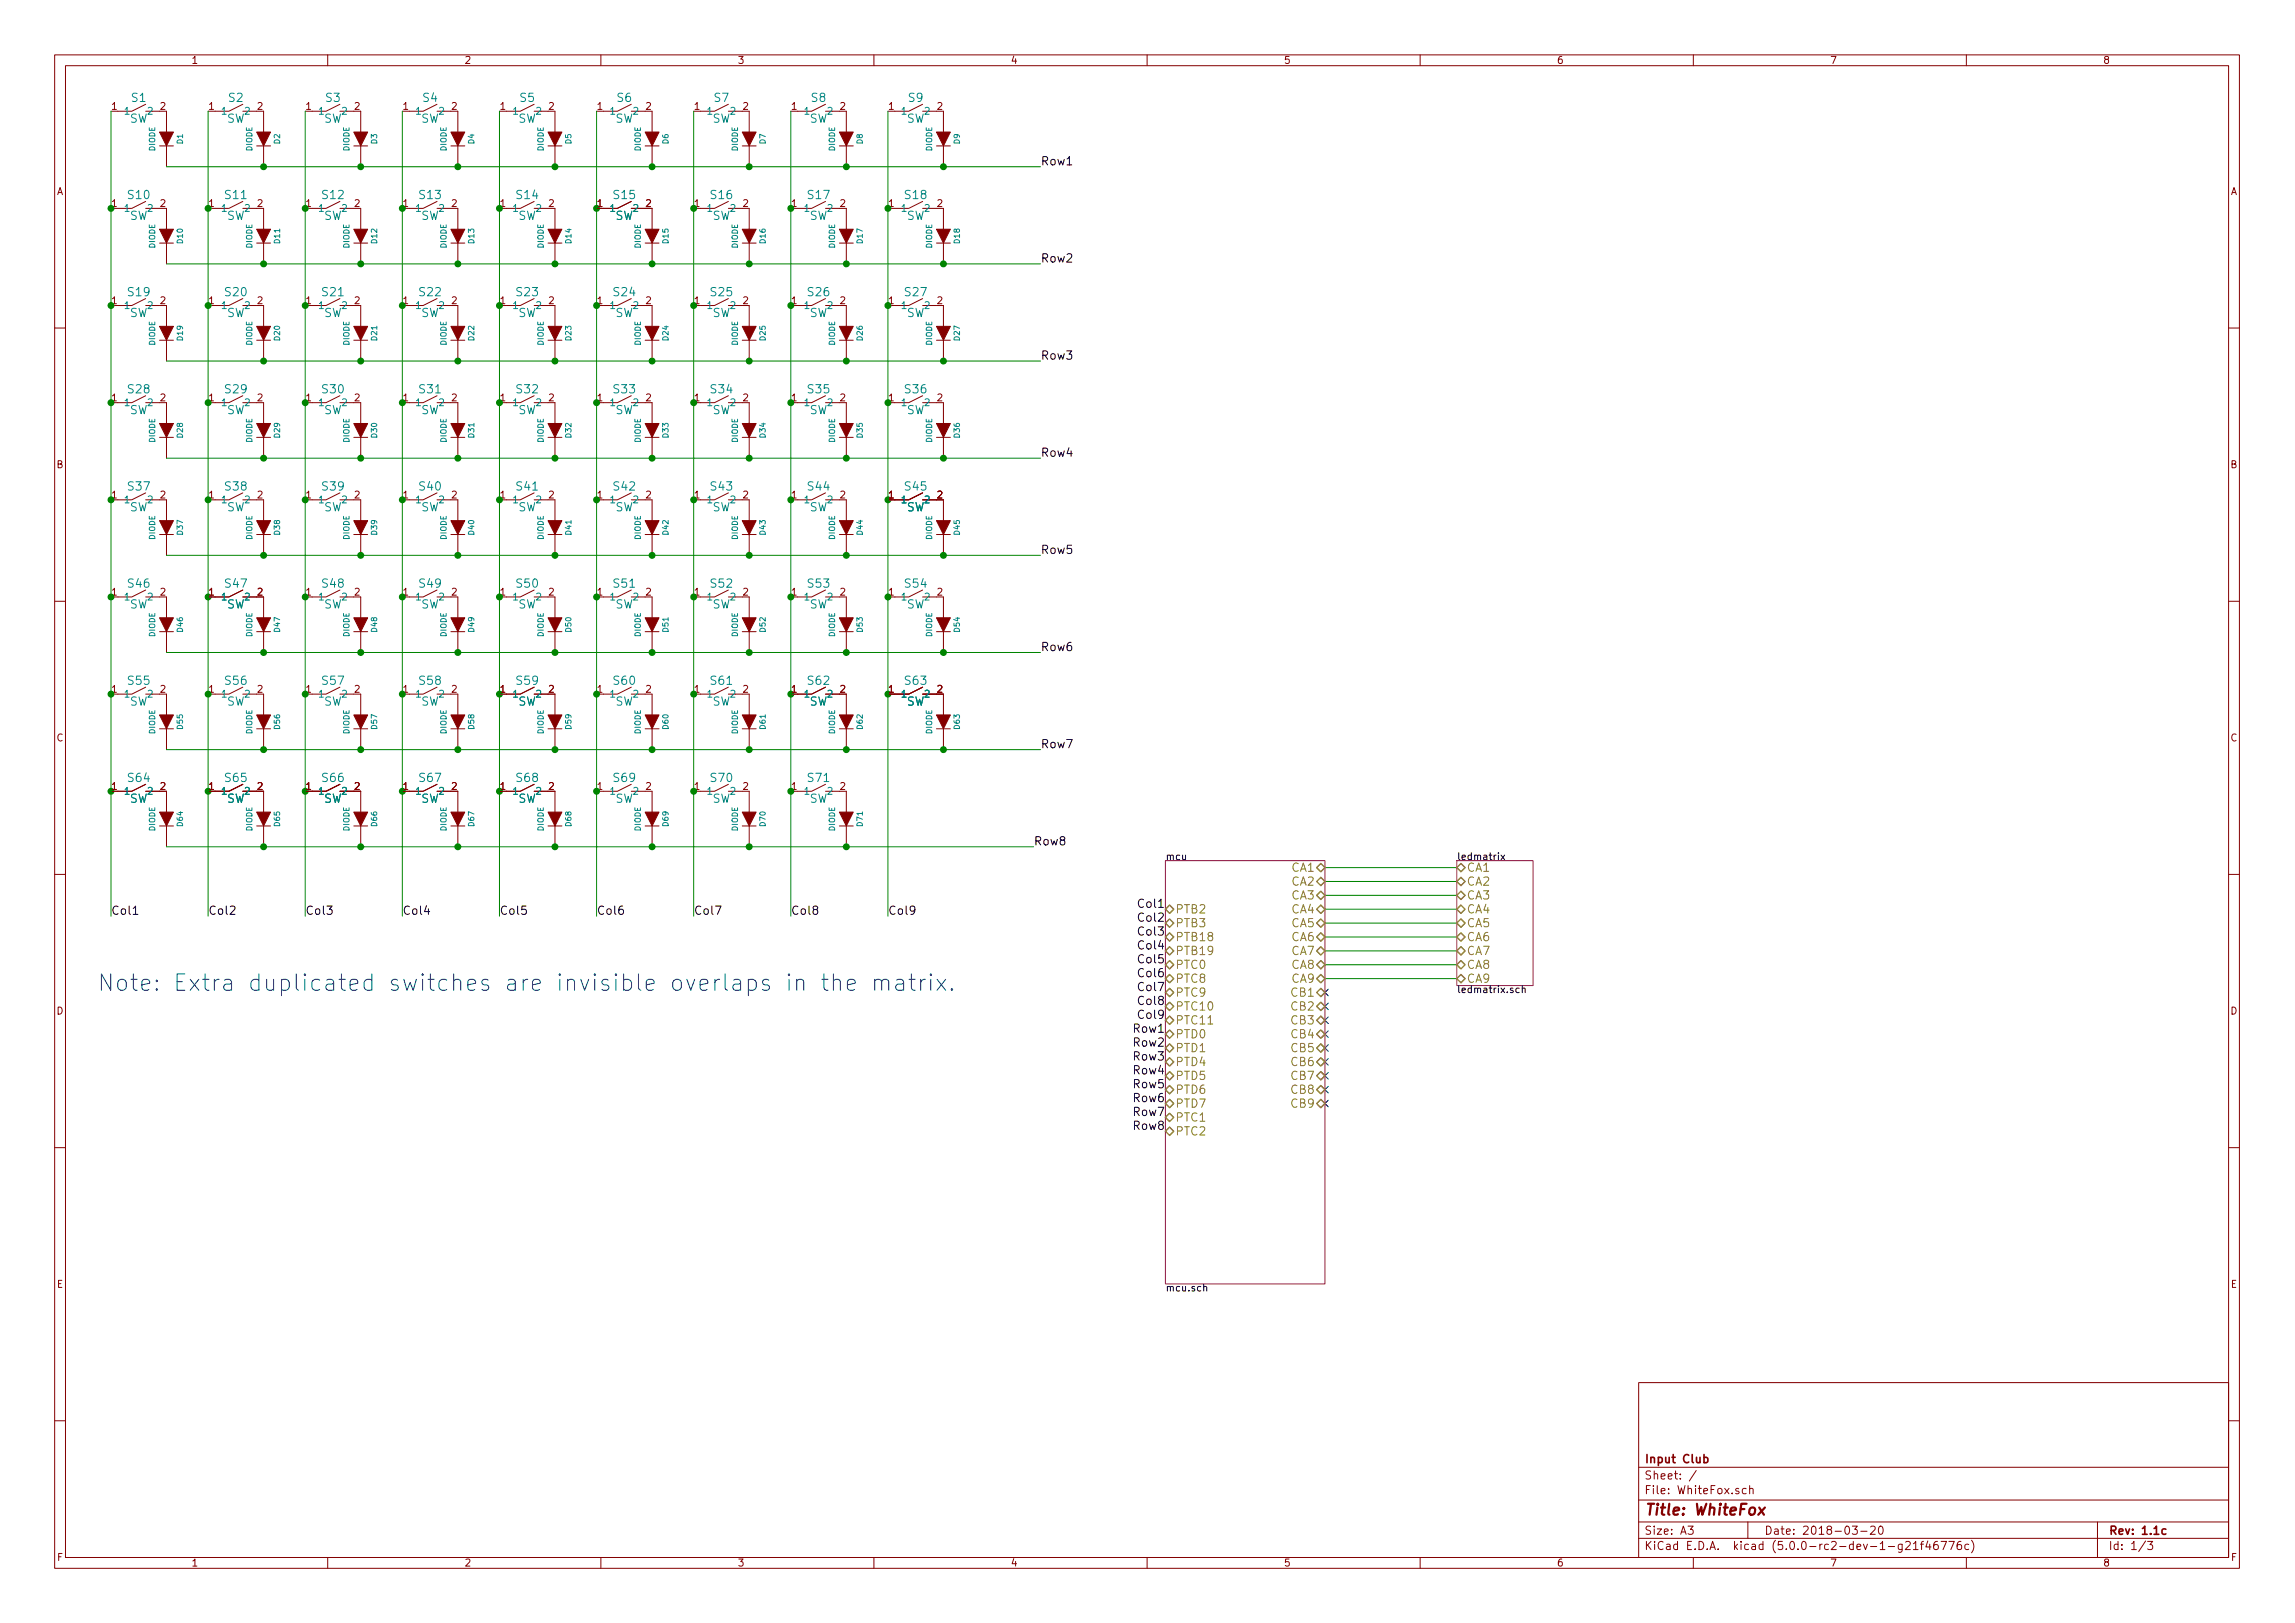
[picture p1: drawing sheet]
<svg xmlns="http://www.w3.org/2000/svg" width="420mm" height="297mm" viewBox="0 0 420 297" stroke-linecap="round" stroke-linejoin="round" font-family="sans-serif">
<defs><g id="words">
<text font-size="4.2" fill="#0000c2" x="17.8" y="181.4">Note: Extra duplicated switches are invisible overlaps in the matrix.</text>
<text font-size="2.8" fill="#840000" x="301" y="277.3">Title: WhiteFox</text>
<g font-size="2.1" fill="#008484">
<text x="23.7" y="22.5">SW</text>
<text x="24.1" y="18.7">S1</text>
<text x="41.5" y="22.5">SW</text>
<text x="41.9" y="18.7">S2</text>
<text x="59.3" y="22.5">SW</text>
<text x="59.7" y="18.7">S3</text>
<text x="77" y="22.5">SW</text>
<text x="77.4" y="18.7">S4</text>
<text x="94.8" y="22.5">SW</text>
<text x="95.2" y="18.7">S5</text>
<text x="112.6" y="22.5">SW</text>
<text x="113" y="18.7">S6</text>
<text x="130.4" y="22.5">SW</text>
<text x="130.8" y="18.7">S7</text>
<text x="148.2" y="22.5">SW</text>
<text x="148.6" y="18.7">S8</text>
<text x="165.9" y="22.5">SW</text>
<text x="166.3" y="18.7">S9</text>
<text x="23.5" y="36.4">S10</text>
<text x="23.7" y="40.2">SW</text>
<text x="41.3" y="36.4">S11</text>
<text x="41.5" y="40.2">SW</text>
<text x="59.1" y="36.4">S12</text>
<text x="59.3" y="40.2">SW</text>
<text x="76.9" y="36.4">S13</text>
<text x="77" y="40.2">SW</text>
<text x="94.6" y="36.4">S14</text>
<text x="94.8" y="40.2">SW</text>
<text x="112.4" y="36.4">S15</text>
<text x="112.6" y="40.2">SW</text>
<text x="130.2" y="36.4">S16</text>
<text x="130.4" y="40.2">SW</text>
<text x="148" y="36.4">S17</text>
<text x="148.2" y="40.2">SW</text>
<text x="165.8" y="36.4">S18</text>
<text x="165.9" y="40.2">SW</text>
<text x="23.5" y="54.2">S19</text>
<text x="23.7" y="58">SW</text>
<text x="41.3" y="54.2">S20</text>
<text x="41.5" y="58">SW</text>
<text x="59.1" y="54.2">S21</text>
<text x="59.3" y="58">SW</text>
<text x="76.9" y="54.2">S22</text>
<text x="77" y="58">SW</text>
<text x="94.6" y="54.2">S23</text>
<text x="94.8" y="58">SW</text>
<text x="112.4" y="54.2">S24</text>
<text x="112.6" y="58">SW</text>
<text x="130.2" y="54.2">S25</text>
<text x="130.4" y="58">SW</text>
<text x="148" y="54.2">S26</text>
<text x="148.2" y="58">SW</text>
<text x="165.8" y="54.2">S27</text>
<text x="165.9" y="58">SW</text>
<text x="23.5" y="72">S28</text>
<text x="41.3" y="72">S29</text>
<text x="59.1" y="72">S30</text>
<text x="76.9" y="72">S31</text>
<text x="94.6" y="72">S32</text>
<text x="112.4" y="72">S33</text>
<text x="130.2" y="72">S34</text>
<text x="148" y="72">S35</text>
<text x="165.8" y="72">S36</text>
<text x="23.7" y="75.8">SW</text>
<text x="41.5" y="75.8">SW</text>
<text x="59.3" y="75.8">SW</text>
<text x="77" y="75.8">SW</text>
<text x="94.8" y="75.8">SW</text>
<text x="112.6" y="75.8">SW</text>
<text x="130.4" y="75.8">SW</text>
<text x="148.2" y="75.8">SW</text>
<text x="165.9" y="75.8">SW</text>
<text x="23.5" y="89.8">S37</text>
<text x="41.3" y="89.8">S38</text>
<text x="59.1" y="89.8">S39</text>
<text x="76.9" y="89.8">S40</text>
<text x="94.6" y="89.8">S41</text>
<text x="112.4" y="89.8">S42</text>
<text x="130.2" y="89.8">S43</text>
<text x="148" y="89.8">S44</text>
<text x="165.8" y="89.8">S45</text>
<text x="23.7" y="93.6">SW</text>
<text x="41.5" y="93.6">SW</text>
<text x="59.3" y="93.6">SW</text>
<text x="77" y="93.6">SW</text>
<text x="94.8" y="93.6">SW</text>
<text x="112.6" y="93.6">SW</text>
<text x="130.4" y="93.6">SW</text>
<text x="148.2" y="93.6">SW</text>
<text x="165.9" y="93.6">SW</text>
<text x="23.5" y="107.6">S46</text>
<text x="41.3" y="107.6">S47</text>
<text x="59.1" y="107.6">S48</text>
<text x="76.9" y="107.6">S49</text>
<text x="94.6" y="107.6">S50</text>
<text x="112.4" y="107.6">S51</text>
<text x="130.2" y="107.6">S52</text>
<text x="148" y="107.6">S53</text>
<text x="165.8" y="107.6">S54</text>
<text x="23.7" y="111.4">SW</text>
<text x="41.5" y="111.4">SW</text>
<text x="59.3" y="111.4">SW</text>
<text x="77" y="111.4">SW</text>
<text x="94.8" y="111.4">SW</text>
<text x="112.6" y="111.4">SW</text>
<text x="130.4" y="111.4">SW</text>
<text x="148.2" y="111.4">SW</text>
<text x="165.9" y="111.4">SW</text>
<text x="23.5" y="125.3">S55</text>
<text x="41.3" y="125.3">S56</text>
<text x="59.1" y="125.3">S57</text>
<text x="76.9" y="125.3">S58</text>
<text x="94.6" y="125.3">S59</text>
<text x="112.4" y="125.3">S60</text>
<text x="130.2" y="125.3">S61</text>
<text x="148" y="125.3">S62</text>
<text x="165.8" y="125.3">S63</text>
<text x="23.7" y="129.1">SW</text>
<text x="41.5" y="129.1">SW</text>
<text x="59.3" y="129.1">SW</text>
<text x="77" y="129.1">SW</text>
<text x="94.8" y="129.1">SW</text>
<text x="112.6" y="129.1">SW</text>
<text x="130.4" y="129.1">SW</text>
<text x="148.2" y="129.1">SW</text>
<text x="165.9" y="129.1">SW</text>
<text x="23.5" y="143.1">S64</text>
<text x="41.3" y="143.1">S65</text>
<text x="59.1" y="143.1">S66</text>
<text x="76.9" y="143.1">S67</text>
<text x="94.6" y="143.1">S68</text>
<text x="112.4" y="143.1">S69</text>
<text x="130.2" y="143.1">S70</text>
<text x="148" y="143.1">S71</text>
<text x="23.7" y="146.9">SW</text>
<text x="41.5" y="146.9">SW</text>
<text x="59.3" y="146.9">SW</text>
<text x="77" y="146.9">SW</text>
<text x="94.8" y="146.9">SW</text>
<text x="112.6" y="146.9">SW</text>
<text x="130.4" y="146.9">SW</text>
<text x="148.2" y="146.9">SW</text>
</g>
<g font-size="2.1">
<text x="190.5" y="30.3">Row1</text>
<text x="190.5" y="48">Row2</text>
<text x="190.5" y="65.8">Row3</text>
<text x="190.5" y="83.6">Row4</text>
<text x="190.5" y="101.4">Row5</text>
<text x="190.5" y="119.2">Row6</text>
<text x="190.5" y="136.9">Row7</text>
<text x="189.2" y="154.7">Row8</text>
<text x="20.3" y="167.4">Col1</text>
<text x="38.1" y="167.4">Col2</text>
<text x="55.9" y="167.4">Col3</text>
<text x="73.7" y="167.4">Col4</text>
<text x="91.4" y="167.4">Col5</text>
<text x="109.2" y="167.4">Col6</text>
<text x="127" y="167.4">Col7</text>
<text x="144.8" y="167.4">Col8</text>
<text x="162.6" y="167.4">Col9</text>
<text x="208.8" y="166.2">Col1</text>
<text x="208.8" y="168.7">Col2</text>
<text x="208.8" y="171.2">Col3</text>
<text x="208.8" y="173.8">Col4</text>
<text x="208.8" y="176.3">Col5</text>
<text x="208.8" y="178.9">Col6</text>
<text x="208.8" y="181.4">Col7</text>
<text x="208.8" y="183.9">Col8</text>
<text x="207.7" y="189">Row1</text>
<text x="207.7" y="191.6">Row2</text>
<text x="208.8" y="186.5">Col9</text>
<text x="207.7" y="194.1">Row3</text>
<text x="207.7" y="196.6">Row4</text>
<text x="207.7" y="199.2">Row5</text>
<text x="207.7" y="201.7">Row6</text>
<text x="207.7" y="204.3">Row7</text>
<text x="207.7" y="206.8">Row8</text>
</g>
<g font-size="2.1" fill="#848400">
<text x="236.6" y="159.5">CA1</text>
<text x="268.5" y="159.5">CA1</text>
<text x="215.1" y="167.2">PTB2</text>
<text x="236.6" y="162.1">CA2</text>
<text x="236.6" y="164.6">CA3</text>
<text x="236.6" y="167.2">CA4</text>
<text x="268.5" y="162.1">CA2</text>
<text x="268.5" y="164.6">CA3</text>
<text x="268.5" y="167.2">CA4</text>
<text x="215.1" y="169.7">PTB3</text>
<text x="215.1" y="172.2">PTB18</text>
<text x="236.6" y="169.7">CA5</text>
<text x="236.6" y="172.2">CA6</text>
<text x="268.5" y="169.7">CA5</text>
<text x="268.5" y="172.2">CA6</text>
<text x="215.1" y="177.3">PTC0</text>
<text x="215.1" y="174.8">PTB19</text>
<text x="215.1" y="179.9">PTC8</text>
<text x="236.6" y="174.8">CA7</text>
<text x="236.6" y="177.3">CA8</text>
<text x="236.6" y="179.9">CA9</text>
<text x="268.5" y="174.8">CA7</text>
<text x="268.5" y="177.3">CA8</text>
<text x="268.5" y="179.9">CA9</text>
<text x="215.1" y="182.4">PTC9</text>
<text x="215.1" y="184.9">PTC10</text>
<text x="236.6" y="182.4">CB1</text>
<text x="236.6" y="184.9">CB2</text>
<text x="215.1" y="187.5">PTC11</text>
<text x="215.1" y="190">PTD0</text>
<text x="236.6" y="187.5">CB3</text>
<text x="236.6" y="190">CB4</text>
<text x="215.1" y="192.6">PTD1</text>
<text x="215.1" y="195.1">PTD4</text>
<text x="215.1" y="197.6">PTD5</text>
<text x="236.6" y="192.6">CB5</text>
<text x="236.6" y="195.1">CB6</text>
<text x="236.6" y="197.6">CB7</text>
<text x="215.1" y="200.2">PTD6</text>
<text x="215.1" y="202.7">PTD7</text>
<text x="236.6" y="200.2">CB8</text>
<text x="236.6" y="202.7">CB9</text>
<text x="215.1" y="205.3">PTC1</text>
<text x="215.1" y="207.8">PTC2</text>
</g>
<g font-size="2.1" fill="#840000">
<text x="301" y="267.8">Input Club</text>
<text x="301" y="273.5">File: WhiteFox.sch</text>
<text x="301" y="270.8">Sheet: /</text>
<text x="301" y="280.9">Size: A3</text>
<text x="323" y="280.9">Date: 2018-03-20</text>
<text x="386" y="280.9">Rev: 1.1c</text>
<text x="301" y="283.7">KiCad E.D.A. kicad (5.0.0-rc2-dev-1-g21f46776c)</text>
<text x="386" y="283.7">Id: 1/3</text>
</g>
<g font-size="1.8" fill="#840000">
<text x="35" y="11.7">1</text>
<text x="85" y="11.7">2</text>
<text x="135" y="11.7">3</text>
<text x="185" y="11.7">4</text>
<text x="235" y="11.7">5</text>
<text x="285" y="11.7">6</text>
<text x="335" y="11.7">7</text>
<text x="385" y="11.7">8</text>
<text x="20.5" y="20.1">1</text>
<text x="29.4" y="20.1">2</text>
<text x="38.3" y="20.1">1</text>
<text x="47.1" y="20.1">2</text>
<text x="56" y="20.1">1</text>
<text x="64.9" y="20.1">2</text>
<text x="73.8" y="20.1">1</text>
<text x="82.7" y="20.1">2</text>
<text x="91.6" y="20.1">1</text>
<text x="100.5" y="20.1">2</text>
<text x="109.4" y="20.1">1</text>
<text x="118.3" y="20.1">2</text>
<text x="127.2" y="20.1">1</text>
<text x="136" y="20.1">2</text>
<text x="144.9" y="20.1">1</text>
<text x="153.8" y="20.1">2</text>
<text x="162.7" y="20.1">1</text>
<text x="171.6" y="20.1">2</text>
<text x="10.4" y="35.7">A</text>
<text x="408.4" y="35.7">A</text>
<text x="20.5" y="37.9">1</text>
<text x="29.4" y="37.9">2</text>
<text x="38.3" y="37.9">1</text>
<text x="47.1" y="37.9">2</text>
<text x="56" y="37.9">1</text>
<text x="64.9" y="37.9">2</text>
<text x="73.8" y="37.9">1</text>
<text x="82.7" y="37.9">2</text>
<text x="91.6" y="37.9">1</text>
<text x="100.5" y="37.9">2</text>
<text x="109.4" y="37.9">1</text>
<text x="118.3" y="37.9">2</text>
<text x="127.2" y="37.9">1</text>
<text x="136" y="37.9">2</text>
<text x="144.9" y="37.9">1</text>
<text x="153.8" y="37.9">2</text>
<text x="162.7" y="37.9">1</text>
<text x="171.6" y="37.9">2</text>
<text x="20.5" y="55.7">1</text>
<text x="29.4" y="55.7">2</text>
<text x="38.3" y="55.7">1</text>
<text x="47.1" y="55.7">2</text>
<text x="56" y="55.7">1</text>
<text x="64.9" y="55.7">2</text>
<text x="73.8" y="55.7">1</text>
<text x="82.7" y="55.7">2</text>
<text x="91.6" y="55.7">1</text>
<text x="100.5" y="55.7">2</text>
<text x="109.4" y="55.7">1</text>
<text x="118.3" y="55.7">2</text>
<text x="127.2" y="55.7">1</text>
<text x="136" y="55.7">2</text>
<text x="144.9" y="55.7">1</text>
<text x="153.8" y="55.7">2</text>
<text x="162.7" y="55.7">1</text>
<text x="171.6" y="55.7">2</text>
<text x="20.5" y="73.4">1</text>
<text x="29.4" y="73.4">2</text>
<text x="38.3" y="73.4">1</text>
<text x="47.1" y="73.4">2</text>
<text x="56" y="73.4">1</text>
<text x="64.9" y="73.4">2</text>
<text x="73.8" y="73.4">1</text>
<text x="82.7" y="73.4">2</text>
<text x="91.6" y="73.4">1</text>
<text x="100.5" y="73.4">2</text>
<text x="109.4" y="73.4">1</text>
<text x="118.3" y="73.4">2</text>
<text x="127.2" y="73.4">1</text>
<text x="136" y="73.4">2</text>
<text x="144.9" y="73.4">1</text>
<text x="153.8" y="73.4">2</text>
<text x="162.7" y="73.4">1</text>
<text x="171.6" y="73.4">2</text>
<text x="10.4" y="85.7">B</text>
<text x="408.4" y="85.7">B</text>
<text x="20.5" y="91.2">1</text>
<text x="29.4" y="91.2">2</text>
<text x="38.3" y="91.2">1</text>
<text x="47.1" y="91.2">2</text>
<text x="56" y="91.2">1</text>
<text x="64.9" y="91.2">2</text>
<text x="73.8" y="91.2">1</text>
<text x="82.7" y="91.2">2</text>
<text x="91.6" y="91.2">1</text>
<text x="100.5" y="91.2">2</text>
<text x="109.4" y="91.2">1</text>
<text x="118.3" y="91.2">2</text>
<text x="127.2" y="91.2">1</text>
<text x="136" y="91.2">2</text>
<text x="144.9" y="91.2">1</text>
<text x="153.8" y="91.2">2</text>
<text x="162.7" y="91.2">1</text>
<text x="171.6" y="91.2">2</text>
<text x="20.5" y="109">1</text>
<text x="29.4" y="109">2</text>
<text x="38.3" y="109">1</text>
<text x="47.1" y="109">2</text>
<text x="56" y="109">1</text>
<text x="64.9" y="109">2</text>
<text x="73.8" y="109">1</text>
<text x="82.7" y="109">2</text>
<text x="91.6" y="109">1</text>
<text x="100.5" y="109">2</text>
<text x="109.4" y="109">1</text>
<text x="118.3" y="109">2</text>
<text x="127.2" y="109">1</text>
<text x="136" y="109">2</text>
<text x="144.9" y="109">1</text>
<text x="153.8" y="109">2</text>
<text x="162.7" y="109">1</text>
<text x="171.6" y="109">2</text>
<text x="20.5" y="126.8">1</text>
<text x="29.4" y="126.8">2</text>
<text x="38.3" y="126.8">1</text>
<text x="47.1" y="126.8">2</text>
<text x="56" y="126.8">1</text>
<text x="64.9" y="126.8">2</text>
<text x="73.8" y="126.8">1</text>
<text x="82.7" y="126.8">2</text>
<text x="91.6" y="126.8">1</text>
<text x="100.5" y="126.8">2</text>
<text x="109.4" y="126.8">1</text>
<text x="118.3" y="126.8">2</text>
<text x="127.2" y="126.8">1</text>
<text x="136" y="126.8">2</text>
<text x="144.9" y="126.8">1</text>
<text x="153.8" y="126.8">2</text>
<text x="162.7" y="126.8">1</text>
<text x="171.6" y="126.8">2</text>
<text x="10.4" y="135.7">C</text>
<text x="408.4" y="135.7">C</text>
<text x="20.5" y="144.6">1</text>
<text x="29.4" y="144.6">2</text>
<text x="38.3" y="144.6">1</text>
<text x="47.1" y="144.6">2</text>
<text x="56" y="144.6">1</text>
<text x="64.9" y="144.6">2</text>
<text x="73.8" y="144.6">1</text>
<text x="82.7" y="144.6">2</text>
<text x="91.6" y="144.6">1</text>
<text x="100.5" y="144.6">2</text>
<text x="109.4" y="144.6">1</text>
<text x="118.3" y="144.6">2</text>
<text x="127.2" y="144.6">1</text>
<text x="136" y="144.6">2</text>
<text x="144.9" y="144.6">1</text>
<text x="153.8" y="144.6">2</text>
<text x="10.4" y="185.7">D</text>
<text x="408.4" y="185.7">D</text>
<text x="10.4" y="235.7">E</text>
<text x="408.4" y="235.7">E</text>
<text x="10.5" y="285.7">F</text>
<text x="35" y="286.7">1</text>
<text x="85" y="286.7">2</text>
<text x="135" y="286.7">3</text>
<text x="185" y="286.7">4</text>
<text x="235" y="286.7">5</text>
<text x="285" y="286.7">6</text>
<text x="335" y="286.7">7</text>
<text x="385" y="286.7">8</text>
<text x="408.5" y="285.7">F</text>
</g>
<g font-size="1.8" fill="#008484">
<text x="22.6" y="21">1</text>
<text x="27.2" y="21">2</text>
<text x="40.4" y="21">1</text>
<text x="45" y="21">2</text>
<text x="58.2" y="21">1</text>
<text x="62.8" y="21">2</text>
<text x="75.9" y="21">1</text>
<text x="80.5" y="21">2</text>
<text x="93.7" y="21">1</text>
<text x="98.3" y="21">2</text>
<text x="111.5" y="21">1</text>
<text x="116.1" y="21">2</text>
<text x="129.3" y="21">1</text>
<text x="133.9" y="21">2</text>
<text x="147.1" y="21">1</text>
<text x="151.7" y="21">2</text>
<text x="164.8" y="21">1</text>
<text x="169.4" y="21">2</text>
<text x="22.6" y="38.8">1</text>
<text x="27.2" y="38.8">2</text>
<text x="40.4" y="38.8">1</text>
<text x="45" y="38.8">2</text>
<text x="58.2" y="38.8">1</text>
<text x="62.8" y="38.8">2</text>
<text x="75.9" y="38.8">1</text>
<text x="80.5" y="38.8">2</text>
<text x="93.7" y="38.8">1</text>
<text x="98.3" y="38.8">2</text>
<text x="111.5" y="38.8">1</text>
<text x="116.1" y="38.8">2</text>
<text x="129.3" y="38.8">1</text>
<text x="133.9" y="38.8">2</text>
<text x="147.1" y="38.8">1</text>
<text x="151.7" y="38.8">2</text>
<text x="164.8" y="38.8">1</text>
<text x="169.4" y="38.8">2</text>
<text x="22.6" y="56.6">1</text>
<text x="27.2" y="56.6">2</text>
<text x="40.4" y="56.6">1</text>
<text x="45" y="56.6">2</text>
<text x="58.2" y="56.6">1</text>
<text x="62.8" y="56.6">2</text>
<text x="75.9" y="56.6">1</text>
<text x="80.5" y="56.6">2</text>
<text x="93.7" y="56.6">1</text>
<text x="98.3" y="56.6">2</text>
<text x="111.5" y="56.6">1</text>
<text x="116.1" y="56.6">2</text>
<text x="129.3" y="56.6">1</text>
<text x="133.9" y="56.6">2</text>
<text x="147.1" y="56.6">1</text>
<text x="151.7" y="56.6">2</text>
<text x="164.8" y="56.6">1</text>
<text x="169.4" y="56.6">2</text>
<text x="22.6" y="74.3">1</text>
<text x="27.2" y="74.3">2</text>
<text x="40.4" y="74.3">1</text>
<text x="45" y="74.3">2</text>
<text x="58.2" y="74.3">1</text>
<text x="62.8" y="74.3">2</text>
<text x="75.9" y="74.3">1</text>
<text x="80.5" y="74.3">2</text>
<text x="93.7" y="74.3">1</text>
<text x="98.3" y="74.3">2</text>
<text x="111.5" y="74.3">1</text>
<text x="116.1" y="74.3">2</text>
<text x="129.3" y="74.3">1</text>
<text x="133.9" y="74.3">2</text>
<text x="147.1" y="74.3">1</text>
<text x="151.7" y="74.3">2</text>
<text x="164.8" y="74.3">1</text>
<text x="169.4" y="74.3">2</text>
<text x="22.6" y="92.1">1</text>
<text x="27.2" y="92.1">2</text>
<text x="40.4" y="92.1">1</text>
<text x="45" y="92.1">2</text>
<text x="58.2" y="92.1">1</text>
<text x="62.8" y="92.1">2</text>
<text x="75.9" y="92.1">1</text>
<text x="80.5" y="92.1">2</text>
<text x="93.7" y="92.1">1</text>
<text x="98.3" y="92.1">2</text>
<text x="111.5" y="92.1">1</text>
<text x="116.1" y="92.1">2</text>
<text x="129.3" y="92.1">1</text>
<text x="133.9" y="92.1">2</text>
<text x="147.1" y="92.1">1</text>
<text x="151.7" y="92.1">2</text>
<text x="164.8" y="92.1">1</text>
<text x="169.4" y="92.1">2</text>
<text x="22.6" y="109.9">1</text>
<text x="27.2" y="109.9">2</text>
<text x="40.4" y="109.9">1</text>
<text x="45" y="109.9">2</text>
<text x="58.2" y="109.9">1</text>
<text x="62.8" y="109.9">2</text>
<text x="75.9" y="109.9">1</text>
<text x="80.5" y="109.9">2</text>
<text x="93.7" y="109.9">1</text>
<text x="98.3" y="109.9">2</text>
<text x="111.5" y="109.9">1</text>
<text x="116.1" y="109.9">2</text>
<text x="129.3" y="109.9">1</text>
<text x="133.9" y="109.9">2</text>
<text x="147.1" y="109.9">1</text>
<text x="151.7" y="109.9">2</text>
<text x="164.8" y="109.9">1</text>
<text x="169.4" y="109.9">2</text>
<text x="22.6" y="127.7">1</text>
<text x="27.2" y="127.7">2</text>
<text x="40.4" y="127.7">1</text>
<text x="45" y="127.7">2</text>
<text x="58.2" y="127.7">1</text>
<text x="62.8" y="127.7">2</text>
<text x="75.9" y="127.7">1</text>
<text x="80.5" y="127.7">2</text>
<text x="93.7" y="127.7">1</text>
<text x="98.3" y="127.7">2</text>
<text x="111.5" y="127.7">1</text>
<text x="116.1" y="127.7">2</text>
<text x="129.3" y="127.7">1</text>
<text x="133.9" y="127.7">2</text>
<text x="147.1" y="127.7">1</text>
<text x="151.7" y="127.7">2</text>
<text x="164.8" y="127.7">1</text>
<text x="169.4" y="127.7">2</text>
<text x="22.6" y="145.5">1</text>
<text x="27.2" y="145.5">2</text>
<text x="40.4" y="145.5">1</text>
<text x="45" y="145.5">2</text>
<text x="58.2" y="145.5">1</text>
<text x="62.8" y="145.5">2</text>
<text x="75.9" y="145.5">1</text>
<text x="80.5" y="145.5">2</text>
<text x="93.7" y="145.5">1</text>
<text x="98.3" y="145.5">2</text>
<text x="111.5" y="145.5">1</text>
<text x="116.1" y="145.5">2</text>
<text x="129.3" y="145.5">1</text>
<text x="133.9" y="145.5">2</text>
<text x="147.1" y="145.5">1</text>
<text x="151.7" y="145.5">2</text>
</g>
<g font-size="1.8">
<text x="213.4" y="157.4">mcu</text>
<text x="266.7" y="157.4">ledmatrix</text>
<text x="266.7" y="181.7">ledmatrix.sch</text>
<text x="213.4" y="236.4">mcu.sch</text>
</g>
<g font-size="1.4" fill="#008484">
<text x="28.4" y="27.7" transform="rotate(-90 28.4 27.7)">DIODE</text>
<text x="33.5" y="26.3" transform="rotate(-90 33.5 26.3)">D1</text>
<text x="46.2" y="27.7" transform="rotate(-90 46.2 27.7)">DIODE</text>
<text x="51.3" y="26.3" transform="rotate(-90 51.3 26.3)">D2</text>
<text x="64" y="27.7" transform="rotate(-90 64 27.7)">DIODE</text>
<text x="69" y="26.3" transform="rotate(-90 69 26.3)">D3</text>
<text x="81.7" y="27.7" transform="rotate(-90 81.7 27.7)">DIODE</text>
<text x="86.8" y="26.3" transform="rotate(-90 86.8 26.3)">D4</text>
<text x="99.5" y="27.7" transform="rotate(-90 99.5 27.7)">DIODE</text>
<text x="104.6" y="26.3" transform="rotate(-90 104.6 26.3)">D5</text>
<text x="117.3" y="27.7" transform="rotate(-90 117.3 27.7)">DIODE</text>
<text x="122.4" y="26.3" transform="rotate(-90 122.4 26.3)">D6</text>
<text x="135.1" y="27.7" transform="rotate(-90 135.1 27.7)">DIODE</text>
<text x="140.2" y="26.3" transform="rotate(-90 140.2 26.3)">D7</text>
<text x="152.9" y="27.7" transform="rotate(-90 152.9 27.7)">DIODE</text>
<text x="157.9" y="26.3" transform="rotate(-90 157.9 26.3)">D8</text>
<text x="170.6" y="27.7" transform="rotate(-90 170.6 27.7)">DIODE</text>
<text x="175.7" y="26.3" transform="rotate(-90 175.7 26.3)">D9</text>
<text x="28.4" y="45.5" transform="rotate(-90 28.4 45.5)">DIODE</text>
<text x="33.5" y="44.5" transform="rotate(-90 33.5 44.5)">D10</text>
<text x="46.2" y="45.5" transform="rotate(-90 46.2 45.5)">DIODE</text>
<text x="51.3" y="44.5" transform="rotate(-90 51.3 44.5)">D11</text>
<text x="64" y="45.5" transform="rotate(-90 64 45.5)">DIODE</text>
<text x="69" y="44.5" transform="rotate(-90 69 44.5)">D12</text>
<text x="81.7" y="45.5" transform="rotate(-90 81.7 45.5)">DIODE</text>
<text x="86.8" y="44.5" transform="rotate(-90 86.8 44.5)">D13</text>
<text x="99.5" y="45.5" transform="rotate(-90 99.5 45.5)">DIODE</text>
<text x="104.6" y="44.5" transform="rotate(-90 104.6 44.5)">D14</text>
<text x="117.3" y="45.5" transform="rotate(-90 117.3 45.5)">DIODE</text>
<text x="122.4" y="44.5" transform="rotate(-90 122.4 44.5)">D15</text>
<text x="135.1" y="45.5" transform="rotate(-90 135.1 45.5)">DIODE</text>
<text x="140.2" y="44.5" transform="rotate(-90 140.2 44.5)">D16</text>
<text x="152.9" y="45.5" transform="rotate(-90 152.9 45.5)">DIODE</text>
<text x="157.9" y="44.5" transform="rotate(-90 157.9 44.5)">D17</text>
<text x="170.6" y="45.5" transform="rotate(-90 170.6 45.5)">DIODE</text>
<text x="175.7" y="44.5" transform="rotate(-90 175.7 44.5)">D18</text>
<text x="28.4" y="63.2" transform="rotate(-90 28.4 63.2)">DIODE</text>
<text x="33.5" y="62.3" transform="rotate(-90 33.5 62.3)">D19</text>
<text x="46.2" y="63.2" transform="rotate(-90 46.2 63.2)">DIODE</text>
<text x="51.3" y="62.3" transform="rotate(-90 51.3 62.3)">D20</text>
<text x="64" y="63.2" transform="rotate(-90 64 63.2)">DIODE</text>
<text x="69" y="62.3" transform="rotate(-90 69 62.3)">D21</text>
<text x="81.7" y="63.2" transform="rotate(-90 81.7 63.2)">DIODE</text>
<text x="86.8" y="62.3" transform="rotate(-90 86.8 62.3)">D22</text>
<text x="99.5" y="63.2" transform="rotate(-90 99.5 63.2)">DIODE</text>
<text x="104.6" y="62.3" transform="rotate(-90 104.6 62.3)">D23</text>
<text x="117.3" y="63.2" transform="rotate(-90 117.3 63.2)">DIODE</text>
<text x="122.4" y="62.3" transform="rotate(-90 122.4 62.3)">D24</text>
<text x="135.1" y="63.2" transform="rotate(-90 135.1 63.2)">DIODE</text>
<text x="140.2" y="62.3" transform="rotate(-90 140.2 62.3)">D25</text>
<text x="152.9" y="63.2" transform="rotate(-90 152.9 63.2)">DIODE</text>
<text x="157.9" y="62.3" transform="rotate(-90 157.9 62.3)">D26</text>
<text x="170.6" y="63.2" transform="rotate(-90 170.6 63.2)">DIODE</text>
<text x="175.7" y="62.3" transform="rotate(-90 175.7 62.3)">D27</text>
<text x="28.4" y="81" transform="rotate(-90 28.4 81)">DIODE</text>
<text x="33.5" y="80.1" transform="rotate(-90 33.5 80.1)">D28</text>
<text x="46.2" y="81" transform="rotate(-90 46.2 81)">DIODE</text>
<text x="51.3" y="80.1" transform="rotate(-90 51.3 80.1)">D29</text>
<text x="64" y="81" transform="rotate(-90 64 81)">DIODE</text>
<text x="69" y="80.1" transform="rotate(-90 69 80.1)">D30</text>
<text x="81.7" y="81" transform="rotate(-90 81.7 81)">DIODE</text>
<text x="86.8" y="80.1" transform="rotate(-90 86.8 80.1)">D31</text>
<text x="99.5" y="81" transform="rotate(-90 99.5 81)">DIODE</text>
<text x="104.6" y="80.1" transform="rotate(-90 104.6 80.1)">D32</text>
<text x="117.3" y="81" transform="rotate(-90 117.3 81)">DIODE</text>
<text x="122.4" y="80.1" transform="rotate(-90 122.4 80.1)">D33</text>
<text x="135.1" y="81" transform="rotate(-90 135.1 81)">DIODE</text>
<text x="140.2" y="80.1" transform="rotate(-90 140.2 80.1)">D34</text>
<text x="152.9" y="81" transform="rotate(-90 152.9 81)">DIODE</text>
<text x="157.9" y="80.1" transform="rotate(-90 157.9 80.1)">D35</text>
<text x="170.6" y="81" transform="rotate(-90 170.6 81)">DIODE</text>
<text x="175.7" y="80.1" transform="rotate(-90 175.7 80.1)">D36</text>
<text x="28.4" y="98.8" transform="rotate(-90 28.4 98.8)">DIODE</text>
<text x="33.5" y="97.9" transform="rotate(-90 33.5 97.9)">D37</text>
<text x="46.2" y="98.8" transform="rotate(-90 46.2 98.8)">DIODE</text>
<text x="51.3" y="97.9" transform="rotate(-90 51.3 97.9)">D38</text>
<text x="64" y="98.8" transform="rotate(-90 64 98.8)">DIODE</text>
<text x="69" y="97.9" transform="rotate(-90 69 97.9)">D39</text>
<text x="81.7" y="98.8" transform="rotate(-90 81.7 98.8)">DIODE</text>
<text x="86.8" y="97.9" transform="rotate(-90 86.8 97.9)">D40</text>
<text x="99.5" y="98.8" transform="rotate(-90 99.5 98.8)">DIODE</text>
<text x="104.6" y="97.9" transform="rotate(-90 104.6 97.9)">D41</text>
<text x="117.3" y="98.8" transform="rotate(-90 117.3 98.8)">DIODE</text>
<text x="122.4" y="97.9" transform="rotate(-90 122.4 97.9)">D42</text>
<text x="135.1" y="98.8" transform="rotate(-90 135.1 98.8)">DIODE</text>
<text x="140.2" y="97.9" transform="rotate(-90 140.2 97.9)">D43</text>
<text x="152.9" y="98.8" transform="rotate(-90 152.9 98.8)">DIODE</text>
<text x="157.9" y="97.9" transform="rotate(-90 157.9 97.9)">D44</text>
<text x="170.6" y="98.8" transform="rotate(-90 170.6 98.8)">DIODE</text>
<text x="175.7" y="97.9" transform="rotate(-90 175.7 97.9)">D45</text>
<text x="28.4" y="116.6" transform="rotate(-90 28.4 116.6)">DIODE</text>
<text x="33.5" y="115.6" transform="rotate(-90 33.5 115.6)">D46</text>
<text x="46.2" y="116.6" transform="rotate(-90 46.2 116.6)">DIODE</text>
<text x="51.3" y="115.6" transform="rotate(-90 51.3 115.6)">D47</text>
<text x="64" y="116.6" transform="rotate(-90 64 116.6)">DIODE</text>
<text x="69" y="115.6" transform="rotate(-90 69 115.6)">D48</text>
<text x="81.7" y="116.6" transform="rotate(-90 81.7 116.6)">DIODE</text>
<text x="86.8" y="115.6" transform="rotate(-90 86.8 115.6)">D49</text>
<text x="99.5" y="116.6" transform="rotate(-90 99.5 116.6)">DIODE</text>
<text x="104.6" y="115.6" transform="rotate(-90 104.6 115.6)">D50</text>
<text x="117.3" y="116.6" transform="rotate(-90 117.3 116.6)">DIODE</text>
<text x="122.4" y="115.6" transform="rotate(-90 122.4 115.6)">D51</text>
<text x="135.1" y="116.6" transform="rotate(-90 135.1 116.6)">DIODE</text>
<text x="140.2" y="115.6" transform="rotate(-90 140.2 115.6)">D52</text>
<text x="152.9" y="116.6" transform="rotate(-90 152.9 116.6)">DIODE</text>
<text x="157.9" y="115.6" transform="rotate(-90 157.9 115.6)">D53</text>
<text x="170.6" y="116.6" transform="rotate(-90 170.6 116.6)">DIODE</text>
<text x="175.7" y="115.6" transform="rotate(-90 175.7 115.6)">D54</text>
<text x="28.4" y="134.4" transform="rotate(-90 28.4 134.4)">DIODE</text>
<text x="33.5" y="133.4" transform="rotate(-90 33.5 133.4)">D55</text>
<text x="46.2" y="134.4" transform="rotate(-90 46.2 134.4)">DIODE</text>
<text x="51.3" y="133.4" transform="rotate(-90 51.3 133.4)">D56</text>
<text x="64" y="134.4" transform="rotate(-90 64 134.4)">DIODE</text>
<text x="69" y="133.4" transform="rotate(-90 69 133.4)">D57</text>
<text x="81.7" y="134.4" transform="rotate(-90 81.7 134.4)">DIODE</text>
<text x="86.8" y="133.4" transform="rotate(-90 86.8 133.4)">D58</text>
<text x="99.5" y="134.4" transform="rotate(-90 99.5 134.4)">DIODE</text>
<text x="104.6" y="133.4" transform="rotate(-90 104.6 133.4)">D59</text>
<text x="117.3" y="134.4" transform="rotate(-90 117.3 134.4)">DIODE</text>
<text x="122.4" y="133.4" transform="rotate(-90 122.4 133.4)">D60</text>
<text x="135.1" y="134.4" transform="rotate(-90 135.1 134.4)">DIODE</text>
<text x="140.2" y="133.4" transform="rotate(-90 140.2 133.4)">D61</text>
<text x="152.9" y="134.4" transform="rotate(-90 152.9 134.4)">DIODE</text>
<text x="157.9" y="133.4" transform="rotate(-90 157.9 133.4)">D62</text>
<text x="170.6" y="134.4" transform="rotate(-90 170.6 134.4)">DIODE</text>
<text x="175.7" y="133.4" transform="rotate(-90 175.7 133.4)">D63</text>
<text x="28.4" y="152.1" transform="rotate(-90 28.4 152.1)">DIODE</text>
<text x="33.5" y="151.2" transform="rotate(-90 33.5 151.2)">D64</text>
<text x="46.2" y="152.1" transform="rotate(-90 46.2 152.1)">DIODE</text>
<text x="51.3" y="151.2" transform="rotate(-90 51.3 151.2)">D65</text>
<text x="64" y="152.1" transform="rotate(-90 64 152.1)">DIODE</text>
<text x="69" y="151.2" transform="rotate(-90 69 151.2)">D66</text>
<text x="81.7" y="152.1" transform="rotate(-90 81.7 152.1)">DIODE</text>
<text x="86.8" y="151.2" transform="rotate(-90 86.8 151.2)">D67</text>
<text x="99.5" y="152.1" transform="rotate(-90 99.5 152.1)">DIODE</text>
<text x="104.6" y="151.2" transform="rotate(-90 104.6 151.2)">D68</text>
<text x="117.3" y="152.1" transform="rotate(-90 117.3 152.1)">DIODE</text>
<text x="122.4" y="151.2" transform="rotate(-90 122.4 151.2)">D69</text>
<text x="135.1" y="152.1" transform="rotate(-90 135.1 152.1)">DIODE</text>
<text x="140.2" y="151.2" transform="rotate(-90 140.2 151.2)">D70</text>
<text x="152.9" y="152.1" transform="rotate(-90 152.9 152.1)">DIODE</text>
<text x="157.9" y="151.2" transform="rotate(-90 157.9 151.2)">D71</text>
</g>
</g></defs>
<g fill="none" stroke="#840000" stroke-width=".18">
<path d="M10 10h400v277h-400zM12 12h396v273.1h-396zM26.7 19.1l-2.6 1.3h-2.5M44.4 19.1l-2.5 1.3h-2.5M60 10v2M62.2 19.1l-2.5 1.3h-2.6M80 19.1l-2.5 1.3h-2.6M97.8 19.1l-2.6 1.3h-2.5M110 10v2M115.6 19.1l-2.6 1.3h-2.5M133.3 19.1l-2.5 1.3h-2.5M151.1 19.1l-2.5 1.3h-2.6"/>
<path d="M160 10v2M168.9 19.1l-2.5 1.3h-2.6M210 10v2M260 10v2M310 10v2M360 10v2M26.7 36.9l-2.6 1.2h-2.5M27.9 20.4h1.3M27.9 38.1h1.3M29.2 26.7h2.5M30.5 20.4v3.8M30.5 26.7v3.8"/>
<path d="M30.5 38.1v3.8M44.4 36.9l-2.5 1.2h-2.5M45.7 20.4h1.3M45.7 38.1h1.3M47 26.7h2.5M48.3 20.4v3.8M48.3 26.7v3.8M48.3 38.1v3.8M62.2 36.9l-2.5 1.2h-2.6M63.5 20.4h1.3M63.5 38.1h1.3M64.8 26.7h2.5"/>
<path d="M66 20.4v3.8M66 26.7v3.8M66 38.1v3.8M80 36.9l-2.5 1.2h-2.6M81.3 20.4h1.2M81.3 38.1h1.2M82.5 26.7h2.6M83.8 20.4v3.8M83.8 26.7v3.8M83.8 38.1v3.8M97.8 36.9l-2.6 1.2h-2.5M99.1 20.4h1.2"/>
<path d="M99.1 38.1h1.2M100.3 26.7h2.6M101.6 20.4v3.8M101.6 26.7v3.8M101.6 38.1v3.8M115.6 36.9l-2.6 1.2h-2.5M116.8 20.4h1.3M116.8 38.1h1.3M118.1 26.7h2.5M119.4 20.4v3.8M119.4 26.7v3.8M119.4 38.1v3.8"/>
<path d="M133.3 36.9l-2.5 1.2h-2.5M134.6 20.4h1.3M134.6 38.1h1.3M135.9 26.7h2.5M137.2 20.4v3.8M137.2 26.7v3.8M137.2 38.1v3.8M151.1 36.9l-2.5 1.2h-2.6M152.4 20.4h1.3M152.4 38.1h1.3M153.7 26.7h2.5M154.9 20.4v3.8"/>
<path d="M154.9 26.7v3.8M154.9 38.1v3.8M168.9 36.9l-2.5 1.2h-2.6M170.2 20.4h1.2M170.2 38.1h1.2M171.4 26.7h2.6M172.7 20.4v3.8M172.7 26.7v3.8M172.7 38.1v3.8M26.7 54.6l-2.6 1.3h-2.5M27.9 55.9h1.3M29.2 44.5h2.5"/>
<path d="M30.5 44.5v3.8M30.5 55.9v3.8M44.4 54.6l-2.5 1.3h-2.5M45.7 55.9h1.3M47 44.5h2.5M48.3 44.5v3.8M48.3 55.9v3.8M62.2 54.6l-2.5 1.3h-2.6M63.5 55.9h1.3M64.8 44.5h2.5M66 44.5v3.8M66 55.9v3.8"/>
<path d="M80 54.6l-2.5 1.3h-2.6M81.3 55.9h1.2M82.5 44.5h2.6M83.8 44.5v3.8M83.8 55.9v3.8M97.8 54.6l-2.6 1.3h-2.5M99.1 55.9h1.2M100.3 44.5h2.6M101.6 44.5v3.8M101.6 55.9v3.8M115.6 54.6l-2.6 1.3h-2.5M116.8 55.9h1.3"/>
<path d="M118.1 44.5h2.5M119.4 44.5v3.8M119.4 55.9v3.8M133.3 54.6l-2.5 1.3h-2.5M134.6 55.9h1.3M135.9 44.5h2.5M137.2 44.5v3.8M137.2 55.9v3.8M151.1 54.6l-2.5 1.3h-2.6M152.4 55.9h1.3M153.7 44.5h2.5M154.9 44.5v3.8"/>
<path d="M154.9 55.9v3.8M168.9 54.6l-2.5 1.3h-2.6M170.2 55.9h1.2M171.4 44.5h2.6M172.7 44.5v3.8M172.7 55.9v3.8M10 60h2M26.7 72.4l-2.6 1.3h-2.5M27.9 73.7h1.3M29.2 62.3h2.5M30.5 62.3v3.8M30.5 73.7v3.8"/>
<path d="M44.4 72.4l-2.5 1.3h-2.5M45.7 73.7h1.3M47 62.3h2.5M48.3 62.3v3.8M48.3 73.7v3.8M62.2 72.4l-2.5 1.3h-2.6M63.5 73.7h1.3M64.8 62.3h2.5M66 62.3v3.8M66 73.7v3.8M80 72.4l-2.5 1.3h-2.6M81.3 73.7h1.2"/>
<path d="M82.5 62.3h2.6M83.8 62.3v3.8M83.8 73.7v3.8M97.8 72.4l-2.6 1.3h-2.5M99.1 73.7h1.2M100.3 62.3h2.6M101.6 62.3v3.8M101.6 73.7v3.8M115.6 72.4l-2.6 1.3h-2.5M116.8 73.7h1.3M118.1 62.3h2.5M119.4 62.3v3.8"/>
<path d="M119.4 73.7v3.8M133.3 72.4l-2.5 1.3h-2.5M134.6 73.7h1.3M135.9 62.3h2.5M137.2 62.3v3.8M137.2 73.7v3.8M151.1 72.4l-2.5 1.3h-2.6M152.4 73.7h1.3M153.7 62.3h2.5M154.9 62.3v3.8M154.9 73.7v3.8M168.9 72.4l-2.5 1.3h-2.6"/>
<path d="M170.2 73.7h1.2M171.4 62.3h2.6M172.7 62.3v3.8M172.7 73.7v3.8M408 60h2M26.7 90.2l-2.6 1.3h-2.5M27.9 91.5h1.3M29.2 80h2.5M29.2 97.8h2.5M30.5 80v3.9M30.5 91.5v3.8M30.5 97.8v3.8"/>
<path d="M44.4 90.2l-2.5 1.3h-2.5M45.7 91.5h1.3M47 80h2.5M47 97.8h2.5M48.3 80v3.9M48.3 91.5v3.8M48.3 97.8v3.8M62.2 90.2l-2.5 1.3h-2.6M63.5 91.5h1.3M64.8 80h2.5M64.8 97.8h2.5M66 80v3.9"/>
<path d="M66 91.5v3.8M66 97.8v3.8M80 90.2l-2.5 1.3h-2.6M81.3 91.5h1.2M82.5 80h2.6M82.5 97.8h2.6M83.8 80v3.9M83.8 91.5v3.8M83.8 97.8v3.8M97.8 90.2l-2.6 1.3h-2.5M99.1 91.5h1.2M100.3 80h2.6"/>
<path d="M100.3 97.8h2.6M101.6 80v3.9M101.6 91.5v3.8M101.6 97.8v3.8M115.6 90.2l-2.6 1.3h-2.5M116.8 91.5h1.3M118.1 80h2.5M118.1 97.8h2.5M119.4 80v3.9M119.4 91.5v3.8M119.4 97.8v3.8M133.3 90.2l-2.5 1.3h-2.5"/>
<path d="M134.6 91.5h1.3M135.9 80h2.5M135.9 97.8h2.5M137.2 80v3.9M137.2 91.5v3.8M137.2 97.8v3.8M151.1 90.2l-2.5 1.3h-2.6M152.4 91.5h1.3M153.7 80h2.5M153.7 97.8h2.5M154.9 80v3.9M154.9 91.5v3.8"/>
<path d="M154.9 97.8v3.8M168.9 90.2l-2.5 1.3h-2.6M170.2 91.5h1.2M171.4 80h2.6M171.4 97.8h2.6M172.7 80v3.9M172.7 91.5v3.8M172.7 97.8v3.8M10 110h2M26.7 108l-2.6 1.3h-2.5M27.9 109.3h1.3M29.2 115.6h2.5"/>
<path d="M30.5 109.3v3.8M30.5 115.6v3.8M44.4 108l-2.5 1.3h-2.5M45.7 109.3h1.3M47 115.6h2.5M48.3 109.3v3.8M48.3 115.6v3.8M62.2 108l-2.5 1.3h-2.6M63.5 109.3h1.3M64.8 115.6h2.5M66 109.3v3.8M66 115.6v3.8"/>
<path d="M80 108l-2.5 1.3h-2.6M81.3 109.3h1.2M82.5 115.6h2.6M83.8 109.3v3.8M83.8 115.6v3.8M97.8 108l-2.6 1.3h-2.5M99.1 109.3h1.2M100.3 115.6h2.6M101.6 109.3v3.8M101.6 115.6v3.8M115.6 108l-2.6 1.3h-2.5M116.8 109.3h1.3"/>
<path d="M118.1 115.6h2.5M119.4 109.3v3.8M119.4 115.6v3.8M133.3 108l-2.5 1.3h-2.5M134.6 109.3h1.3M135.9 115.6h2.5M137.2 109.3v3.8M137.2 115.6v3.8M151.1 108l-2.5 1.3h-2.6M152.4 109.3h1.3M153.7 115.6h2.5M154.9 109.3v3.8"/>
<path d="M154.9 115.6v3.8M168.9 108l-2.5 1.3h-2.6M170.2 109.3h1.2M171.4 115.6h2.6M172.7 109.3v3.8M172.7 115.6v3.8M408 110h2M26.7 125.8l-2.6 1.2h-2.5M27.9 127h1.3M29.2 133.4h2.5M30.5 127v3.8M30.5 133.4v3.8"/>
<path d="M44.4 125.8l-2.5 1.2h-2.5M45.7 127h1.3M47 133.4h2.5M48.3 127v3.8M48.3 133.4v3.8M62.2 125.8l-2.5 1.2h-2.6M63.5 127h1.3M64.8 133.4h2.5M66 127v3.8M66 133.4v3.8M80 125.8l-2.5 1.2h-2.6M81.3 127h1.2"/>
<path d="M82.5 133.4h2.6M83.8 127v3.8M83.8 133.4v3.8M97.8 125.8l-2.6 1.2h-2.5M99.1 127h1.2M100.3 133.4h2.6M101.6 127v3.8M101.6 133.4v3.8M115.6 125.8l-2.6 1.2h-2.5M116.8 127h1.3M118.1 133.4h2.5M119.4 127v3.8"/>
<path d="M119.4 133.4v3.8M133.3 125.8l-2.5 1.2h-2.5M134.6 127h1.3M135.9 133.4h2.5M137.2 127v3.8M137.2 133.4v3.8M151.1 125.8l-2.5 1.2h-2.6M152.4 127h1.3M153.7 133.4h2.5M154.9 127v3.8M154.9 133.4v3.8M168.9 125.8l-2.5 1.2h-2.6"/>
<path d="M170.2 127h1.2M171.4 133.4h2.6M172.7 127v3.8M172.7 133.4v3.8M26.7 143.5l-2.6 1.3h-2.5M27.9 144.8h1.3M29.2 151.2h2.5M30.5 144.8v3.8M30.5 151.2v3.8M44.4 143.5l-2.5 1.3h-2.5M45.7 144.8h1.3M47 151.2h2.5"/>
<path d="M48.3 144.8v3.8M48.3 151.2v3.8M62.2 143.5l-2.5 1.3h-2.6M63.5 144.8h1.3M64.8 151.2h2.5M66 144.8v3.8M66 151.2v3.8M80 143.5l-2.5 1.3h-2.6M81.3 144.8h1.2M82.5 151.2h2.6M83.8 144.8v3.8M83.8 151.2v3.8"/>
<path d="M97.8 143.5l-2.6 1.3h-2.5M99.1 144.8h1.2M100.3 151.2h2.6M101.6 144.8v3.8M101.6 151.2v3.8M115.6 143.5l-2.6 1.3h-2.5M116.8 144.8h1.3M118.1 151.2h2.5M119.4 144.8v3.8M119.4 151.2v3.8M133.3 143.5l-2.5 1.3h-2.5M134.6 144.8h1.3"/>
<path d="M135.9 151.2h2.5M137.2 144.8v3.8M137.2 151.2v3.8M151.1 143.5l-2.5 1.3h-2.6M152.4 144.8h1.3M153.7 151.2h2.5M154.9 144.8v3.8M154.9 151.2v3.8M10 160h2M408 160h2M10 210h2M408 210h2"/>
<path d="M300 253h108v32.1h-108zM10 260h2M300 278.5h108M300 274.5h108M300 268.5h108M309 279.3h1l-.5 .6 .4 .1v.7l-.2 .1-.7-.1M310.5 269.1l-1.2 2M319.7 272.5l-.4-.1-.3 .3 .1 .6h.6M320 278.5v3M320.3 272.5l.2-.1 .4 .1 .1 .9M320.3 271.9v1.5M339.1 279.3h.9l-.5 .6 .5 .1v.7l-.2 .1-.7-.1"/>
<path d="M342.5 279.5l.2-.2h.3l.3 .2v.2v.2l-.9 .9h.9M344.1 279.4l.1-.1a.8 .8 0 0 1 .6 .8 .8 .8 0 0 1-.6 .7 1 1 0 0 1-.1-1.4zM384 278.5v6.6M408 260h2M60 285.1v1.9M110 285.1v1.9M160 285.1v1.9M210 285.1v1.9M260 285.1v1.9M300 281.5h108M310 285.1v1.9M340.7 280.2h1.1"/>
<path d="M348.2 282.6v1.2l-.3 .3-.3-.1M348.2 282.7l-.4-.1-.3 .3 .1 .6 .2 .1 .4-.1M348.9 282.3l.2-.2h.3l.3 .2v.2l-.9 1.1h.9M350.3 282.5l.4-.4v1.5M350.3 283.6h.9M351.6 282.6h.5M352.1 282.1l-.3 .2v1.3M352.9 282l-.3 1.1h.9M353.3 282.6v1M354.7 282.1a.59 .59 0 0 0-.7 .6l.1 .8 .2 .1 .5-.1 .1-.5-.2-.3h-.4l-.3 .3M355.4 282.1h1l-.7 1.5M356.8 282.1h1l-.7 1.5"/>
<path d="M359 282.1a.59 .59 0 0 0-.7 .6v.6l.1 .2 .5 .1 .2-.1v-.5l-.1-.3h-.4l-.3 .3M360 285.1v1.9M360.4 282.7l-.4-.1-.3 .3 .1 .6 .2 .1 .4-.1M360.9 281.9a1.71 1.71 0 0 1 0 2.3M392.8 282l-1.3 2M393.2 282.1h.9l-.5 .6 .4 .1v.7l-.2 .1-.6-.1"/>
</g>
<path d="M312 266.8l.4-.1 .3 .3-.1 .6-.2 .1-.4-.1M396.5 279.9l-.4-.1-.3 .3 .1 .6 .2 .1 .4-.1" fill="none" stroke="#840000" stroke-width=".3"/>
<path d="M322.1 275.9l.8 1.3M323.1 275.9l-1.2 1.3" fill="none" stroke="#840000" stroke-width=".41"/>
<g fill="#840000" stroke="#840000" stroke-width=".18">
<path d="M29.2 24.2h2.5l-1.2 2.5z"/>
<path d="M47 24.2h2.5l-1.2 2.5z"/>
<path d="M64.8 24.2h2.5l-1.3 2.5z"/>
<path d="M82.5 24.2h2.6l-1.3 2.5z"/>
<path d="M100.3 24.2h2.6l-1.3 2.5z"/>
<path d="M118.1 24.2h2.5l-1.2 2.5z"/>
<path d="M135.9 24.2h2.5l-1.2 2.5z"/>
<path d="M153.7 24.2h2.5l-1.3 2.5z"/>
<path d="M171.4 24.2h2.6l-1.3 2.5z"/>
<path d="M29.2 41.9h2.5l-1.2 2.6z"/>
<path d="M47 41.9h2.5l-1.2 2.6z"/>
<path d="M64.8 41.9h2.5l-1.3 2.6z"/>
<path d="M82.5 41.9h2.6l-1.3 2.6z"/>
<path d="M100.3 41.9h2.6l-1.3 2.6z"/>
<path d="M118.1 41.9h2.5l-1.2 2.6z"/>
<path d="M135.9 41.9h2.5l-1.2 2.6z"/>
<path d="M153.7 41.9h2.5l-1.3 2.6z"/>
<path d="M171.4 41.9h2.6l-1.3 2.6z"/>
<path d="M29.2 59.7h2.5l-1.2 2.6z"/>
<path d="M47 59.7h2.5l-1.2 2.6z"/>
<path d="M64.8 59.7h2.5l-1.3 2.6z"/>
<path d="M82.5 59.7h2.6l-1.3 2.6z"/>
<path d="M100.3 59.7h2.6l-1.3 2.6z"/>
<path d="M118.1 59.7h2.5l-1.2 2.6z"/>
<path d="M135.9 59.7h2.5l-1.2 2.6z"/>
<path d="M153.7 59.7h2.5l-1.3 2.6z"/>
<path d="M171.4 59.7h2.6l-1.3 2.6z"/>
<path d="M29.2 77.5h2.5l-1.2 2.5z"/>
<path d="M47 77.5h2.5l-1.2 2.5z"/>
<path d="M64.8 77.5h2.5l-1.3 2.5z"/>
<path d="M82.5 77.5h2.6l-1.3 2.5z"/>
<path d="M100.3 77.5h2.6l-1.3 2.5z"/>
<path d="M118.1 77.5h2.5l-1.2 2.5z"/>
<path d="M135.9 77.5h2.5l-1.2 2.5z"/>
<path d="M153.7 77.5h2.5l-1.3 2.5z"/>
<path d="M171.4 77.5h2.6l-1.3 2.5z"/>
<path d="M29.2 95.3h2.5l-1.2 2.5z"/>
<path d="M47 95.3h2.5l-1.2 2.5z"/>
<path d="M64.8 95.3h2.5l-1.3 2.5z"/>
<path d="M82.5 95.3h2.6l-1.3 2.5z"/>
<path d="M100.3 95.3h2.6l-1.3 2.5z"/>
<path d="M118.1 95.3h2.5l-1.2 2.5z"/>
<path d="M135.9 95.3h2.5l-1.2 2.5z"/>
<path d="M153.7 95.3h2.5l-1.3 2.5z"/>
<path d="M171.4 95.3h2.6l-1.3 2.5z"/>
<path d="M29.2 113.1h2.5l-1.2 2.5z"/>
<path d="M47 113.1h2.5l-1.2 2.5z"/>
<path d="M64.8 113.1h2.5l-1.3 2.5z"/>
<path d="M82.5 113.1h2.6l-1.3 2.5z"/>
<path d="M100.3 113.1h2.6l-1.3 2.5z"/>
<path d="M118.1 113.1h2.5l-1.2 2.5z"/>
<path d="M135.9 113.1h2.5l-1.2 2.5z"/>
<path d="M153.7 113.1h2.5l-1.3 2.5z"/>
<path d="M171.4 113.1h2.6l-1.3 2.5z"/>
<path d="M29.2 130.8h2.5l-1.2 2.6z"/>
<path d="M47 130.8h2.5l-1.2 2.6z"/>
<path d="M64.8 130.8h2.5l-1.3 2.6z"/>
<path d="M82.5 130.8h2.6l-1.3 2.6z"/>
<path d="M100.3 130.8h2.6l-1.3 2.6z"/>
<path d="M118.1 130.8h2.5l-1.2 2.6z"/>
<path d="M135.9 130.8h2.5l-1.2 2.6z"/>
<path d="M153.7 130.8h2.5l-1.3 2.6z"/>
<path d="M29.2 148.6h2.5l-1.2 2.6z"/>
<path d="M47 148.6h2.5l-1.2 2.6z"/>
<path d="M64.8 148.6h2.5l-1.3 2.6z"/>
<path d="M82.5 148.6h2.6l-1.3 2.6z"/>
<path d="M100.3 148.6h2.6l-1.3 2.6z"/>
<path d="M118.1 148.6h2.5l-1.2 2.6z"/>
<path d="M135.9 148.6h2.5l-1.2 2.6z"/>
<path d="M153.7 148.6h2.5l-1.3 2.6z"/>
<path d="M171.4 130.8h2.6l-1.3 2.6z"/>
</g>
<g fill="#008400" stroke="#008400" stroke-width=".25">
<circle cx="48.3" cy="30.5" r=".51"/>
<circle cx="66" cy="30.5" r=".51"/>
<circle cx="83.8" cy="30.5" r=".51"/>
<circle cx="119.4" cy="30.5" r=".51"/>
<circle cx="137.2" cy="30.5" r=".51"/>
<circle cx="154.9" cy="30.5" r=".51"/>
<circle cx="101.6" cy="30.5" r=".51"/>
<circle cx="172.7" cy="30.5" r=".51"/>
<circle cx="48.3" cy="48.3" r=".51"/>
<circle cx="66" cy="48.3" r=".51"/>
<circle cx="83.8" cy="48.3" r=".51"/>
<circle cx="73.7" cy="38.1" r=".51"/>
<circle cx="55.9" cy="38.1" r=".51"/>
<circle cx="38.1" cy="38.1" r=".51"/>
<circle cx="20.3" cy="38.1" r=".51"/>
<circle cx="119.4" cy="48.3" r=".51"/>
<circle cx="137.2" cy="48.3" r=".51"/>
<circle cx="154.9" cy="48.3" r=".51"/>
<circle cx="144.8" cy="38.1" r=".51"/>
<circle cx="127" cy="38.1" r=".51"/>
<circle cx="109.2" cy="38.1" r=".51"/>
<circle cx="91.4" cy="38.1" r=".51"/>
<circle cx="101.6" cy="48.3" r=".51"/>
<circle cx="172.7" cy="48.3" r=".51"/>
<circle cx="162.6" cy="38.1" r=".51"/>
<circle cx="48.3" cy="66.1" r=".51"/>
<circle cx="66" cy="66.1" r=".51"/>
<circle cx="83.8" cy="66.1" r=".51"/>
<circle cx="73.7" cy="55.9" r=".51"/>
<circle cx="55.9" cy="55.9" r=".51"/>
<circle cx="38.1" cy="55.9" r=".51"/>
<circle cx="20.3" cy="55.9" r=".51"/>
<circle cx="119.4" cy="66.1" r=".51"/>
<circle cx="137.2" cy="66.1" r=".51"/>
<circle cx="154.9" cy="66.1" r=".51"/>
<circle cx="144.8" cy="55.9" r=".51"/>
<circle cx="127" cy="55.9" r=".51"/>
<circle cx="109.2" cy="55.9" r=".51"/>
<circle cx="91.4" cy="55.9" r=".51"/>
<circle cx="101.6" cy="66.1" r=".51"/>
<circle cx="172.7" cy="66.1" r=".51"/>
<circle cx="162.6" cy="55.9" r=".51"/>
<circle cx="48.3" cy="83.9" r=".51"/>
<circle cx="66" cy="83.9" r=".51"/>
<circle cx="83.8" cy="83.9" r=".51"/>
<circle cx="73.7" cy="73.7" r=".51"/>
<circle cx="55.9" cy="73.7" r=".51"/>
<circle cx="38.1" cy="73.7" r=".51"/>
<circle cx="20.3" cy="73.7" r=".51"/>
<circle cx="119.4" cy="83.9" r=".51"/>
<circle cx="137.2" cy="83.9" r=".51"/>
<circle cx="154.9" cy="83.9" r=".51"/>
<circle cx="144.8" cy="73.7" r=".51"/>
<circle cx="127" cy="73.7" r=".51"/>
<circle cx="109.2" cy="73.7" r=".51"/>
<circle cx="91.4" cy="73.7" r=".51"/>
<circle cx="101.6" cy="83.9" r=".51"/>
<circle cx="172.7" cy="83.9" r=".51"/>
<circle cx="162.6" cy="73.7" r=".51"/>
<circle cx="48.3" cy="101.6" r=".51"/>
<circle cx="66" cy="101.6" r=".51"/>
<circle cx="83.8" cy="101.6" r=".51"/>
<circle cx="73.7" cy="91.5" r=".51"/>
<circle cx="55.9" cy="91.5" r=".51"/>
<circle cx="38.1" cy="91.5" r=".51"/>
<circle cx="20.3" cy="91.5" r=".51"/>
<circle cx="119.4" cy="101.6" r=".51"/>
<circle cx="137.2" cy="101.6" r=".51"/>
<circle cx="154.9" cy="101.6" r=".51"/>
<circle cx="144.8" cy="91.5" r=".51"/>
<circle cx="127" cy="91.5" r=".51"/>
<circle cx="109.2" cy="91.5" r=".51"/>
<circle cx="91.4" cy="91.5" r=".51"/>
<circle cx="101.6" cy="101.6" r=".51"/>
<circle cx="172.7" cy="101.6" r=".51"/>
<circle cx="162.6" cy="91.5" r=".51"/>
<circle cx="48.3" cy="119.4" r=".51"/>
<circle cx="66" cy="119.4" r=".51"/>
<circle cx="83.8" cy="119.4" r=".51"/>
<circle cx="73.7" cy="109.3" r=".51"/>
<circle cx="55.9" cy="109.3" r=".51"/>
<circle cx="38.1" cy="109.3" r=".51"/>
<circle cx="20.3" cy="109.3" r=".51"/>
<circle cx="119.4" cy="119.4" r=".51"/>
<circle cx="137.2" cy="119.4" r=".51"/>
<circle cx="154.9" cy="119.4" r=".51"/>
<circle cx="144.8" cy="109.3" r=".51"/>
<circle cx="127" cy="109.3" r=".51"/>
<circle cx="109.2" cy="109.3" r=".51"/>
<circle cx="91.4" cy="109.3" r=".51"/>
<circle cx="101.6" cy="119.4" r=".51"/>
<circle cx="172.7" cy="119.4" r=".51"/>
<circle cx="162.6" cy="109.3" r=".51"/>
<circle cx="48.3" cy="137.2" r=".51"/>
<circle cx="66" cy="137.2" r=".51"/>
<circle cx="83.8" cy="137.2" r=".51"/>
<circle cx="73.7" cy="127" r=".51"/>
<circle cx="55.9" cy="127" r=".51"/>
<circle cx="38.1" cy="127" r=".51"/>
<circle cx="20.3" cy="127" r=".51"/>
<circle cx="119.4" cy="137.2" r=".51"/>
<circle cx="137.2" cy="137.2" r=".51"/>
<circle cx="154.9" cy="137.2" r=".51"/>
<circle cx="144.8" cy="127" r=".51"/>
<circle cx="127" cy="127" r=".51"/>
<circle cx="109.2" cy="127" r=".51"/>
<circle cx="91.4" cy="127" r=".51"/>
<circle cx="101.6" cy="137.2" r=".51"/>
<circle cx="48.3" cy="155" r=".51"/>
<circle cx="66" cy="155" r=".51"/>
<circle cx="83.8" cy="155" r=".51"/>
<circle cx="73.7" cy="144.8" r=".51"/>
<circle cx="55.9" cy="144.8" r=".51"/>
<circle cx="38.1" cy="144.8" r=".51"/>
<circle cx="20.3" cy="144.8" r=".51"/>
<circle cx="119.4" cy="155" r=".51"/>
<circle cx="137.2" cy="155" r=".51"/>
<circle cx="154.9" cy="155" r=".51"/>
<circle cx="144.8" cy="144.8" r=".51"/>
<circle cx="127" cy="144.8" r=".51"/>
<circle cx="109.2" cy="144.8" r=".51"/>
<circle cx="91.4" cy="144.8" r=".51"/>
<circle cx="101.6" cy="155" r=".51"/>
<circle cx="162.6" cy="127" r=".51"/>
<circle cx="172.7" cy="137.2" r=".51"/>
</g>
<g fill="none" stroke="#008400" stroke-width=".18">
<path d="M20.3 20.4v147.3M30.5 30.5h160M38.1 20.4v147.3M55.9 20.4v147.3M73.7 20.4v147.3M91.4 20.4v147.3M109.2 20.4v147.3M127 20.4v147.3M144.8 20.4v147.3M162.6 20.4v147.3M30.5 48.3h160M30.5 66.1h160"/>
<path d="M30.5 83.9h160M30.5 101.6h160M30.5 119.4h160M30.5 137.2h160M30.5 155h158.7M242.6 158.8h24.1M242.6 161.3h24.1M242.6 163.9h24.1M242.6 166.4h24.1M242.6 168.9h24.1M242.6 171.5h24.1M242.6 174h24.1"/>
<path d="M242.6 176.6h24.1M242.6 179.1h24.1"/>
</g>
<path d="M274.8 156.5l.7 .8M275.5 156.5l-.7 .8M24.4 167.3h.8M278.1 180.9l-.3-.1-.3 .3 .1 .5h.5M278.7 181l.2-.2 .3 .1v.8M278.7 180.4v1.3M220.4 235.6l.1-.2 .4 .1v.8" fill="none" stroke="#000" stroke-width=".18"/>
<path d="M213.4 157.5h29.2v77.5h-29.2zM266.7 157.5h14v22.9h-14z" fill="none" stroke="#840084" stroke-width=".18"/>
<g fill="none" stroke="#848400" stroke-width=".25">
<path d="M241 158.8l.8-.8 .8 .8-.8 .7zM266.7 158.8l.8-.8 .7 .8-.7 .7zM213.4 166.4l.7-.8 .8 .8-.8 .8zM213.4 176.6l.7-.8 .8 .8-.8 .7zM213.4 174l.7-.7 .8 .7-.8 .8zM214.1 168.2l.8 .7-.8 .8-.7-.8zM214.1 170.7l.8 .8-.8 .7-.7-.7zM214.1 178.3l.8 .8-.8 .8-.7-.8zM241 161.3l.8-.7 .8 .7-.8 .8zM241 163.9l.8-.8 .8 .8-.8 .7zM241 166.4l.8-.8 .8 .8-.8 .8zM241 168.9l.8-.7 .8 .7-.8 .8z"/>
<path d="M241 171.5l.8-.8 .8 .8-.8 .7zM241 174l.8-.7 .8 .7-.8 .8zM241 176.6l.8-.8 .8 .8-.8 .7zM241 179.1l.8-.8 .8 .8-.8 .8zM266.7 161.3l.8-.7 .7 .7-.7 .8zM266.7 163.9l.8-.8 .7 .8-.7 .7zM266.7 168.9l.8-.7 .7 .7-.7 .8zM266.7 171.5l.8-.8 .7 .8-.7 .7zM266.7 176.6l.8-.8 .7 .8-.7 .7zM266.7 179.1l.8-.8 .7 .8-.7 .8zM267.5 165.6l.7 .8-.7 .8-.8-.8zM267.5 173.3l.7 .7-.7 .8-.8-.8z"/>
<path d="M213.4 186.7l.7-.7 .8 .7-.8 .8zM213.4 181.6l.7-.7 .8 .7-.8 .8zM213.4 189.3l.7-.8 .8 .8-.8 .7zM213.4 194.3l.7-.7 .8 .7-.8 .8zM213.4 196.9l.7-.8 .8 .8-.8 .7zM213.4 199.4l.7-.7 .8 .7-.8 .8zM214.1 183.4l.8 .8-.8 .7-.7-.7zM214.1 191l.8 .8-.8 .8-.7-.8zM241 181.6l.8-.7 .8 .7-.8 .8zM241 184.2l.8-.8 .8 .8-.8 .7zM241 186.7l.8-.7 .8 .7-.8 .8zM241 189.3l.8-.8 .8 .8-.8 .7z"/>
<path d="M241 191.8l.8-.8 .8 .8-.8 .8zM241 194.3l.8-.7 .8 .7-.8 .8zM241 196.9l.8-.8 .8 .8-.8 .7zM241 199.4l.8-.7 .8 .7-.8 .8zM213.4 204.5l.7-.8 .8 .8-.8 .8zM214.1 201.2l.8 .8-.8 .7-.7-.7zM214.1 206.3l.8 .7-.8 .8-.7-.8zM241.8 201.2l.8 .8-.8 .7-.8-.7z"/>
</g>
<g fill="none" stroke="#000084" stroke-width=".18">
<path d="M242 181l1.2 1.3M242 183.6l1.2 1.2M242 186.1l1.2 1.2M242 188.7l1.2 1.2M242 191.2l1.2 1.2M242 193.7l1.2 1.3M242 196.3l1.2 1.2M242 198.8l1.2 1.2M243.2 181l-1.2 1.3M243.2 183.6l-1.2 1.2M243.2 186.1l-1.2 1.2M243.2 188.7l-1.2 1.2"/>
<path d="M243.2 191.2l-1.2 1.2M243.2 193.7l-1.2 1.3M243.2 196.3l-1.2 1.2M243.2 198.8l-1.2 1.2M242 201.4l1.2 1.2M243.2 201.4l-1.2 1.2"/>
</g>
<g fill="none" stroke="#0000c2" stroke-width=".18">
<path d="M144.4 178.2l-.1 .2 .1 .1 .2-.1-.2-.2v.3M144.4 179.2v2M145.9 179.5a.74 .74 0 0 1 1.2 .2v1.5M145.9 179.2v2M150.4 179.2h1.2M150.9 178.2v2.6l.1 .3 .6 .1M152.6 179.5a.74 .74 0 0 1 1.2 .2v1.5M152.6 178.2v3M160.1 179.5a.74 .74 0 0 1 1.3 .2v1.5M160.1 179.2v2M161.4 179.7l.4-.5 .8 .2 .1 .3v1.5M164.1 179.4l.3-.2h.6l.3 .2 .1 .3v1.5"/>
<path d="M165.4 179.9l-.3 .2h-.7a.59 .59 0 0 0-.4 .6 .59 .59 0 0 0 .4 .5h.7l.3-.1M166.4 179.2h1.2M166.9 178.2v2.6l.1 .3 .6 .1M168.6 179.2v2M169.4 179.2a.77 .77 0 0 0-.8 .6M170.4 178.2l-.1 .2 .1 .1 .2-.1-.2-.2v.3M170.4 179.2v2M171.6 179.2l1.5 2M173.1 179.2l-1.5 2M155.1 180.2l1.5-.3-.2-.5-.3-.2h-.5l-.5 .5v1.1l.2 .3 .3 .1h.5l.3-.1M174.3 181l.1 .1-.1 .1-.2-.1 .2-.1v.2"/>
</g>
<use href="#words"/>
</svg>
